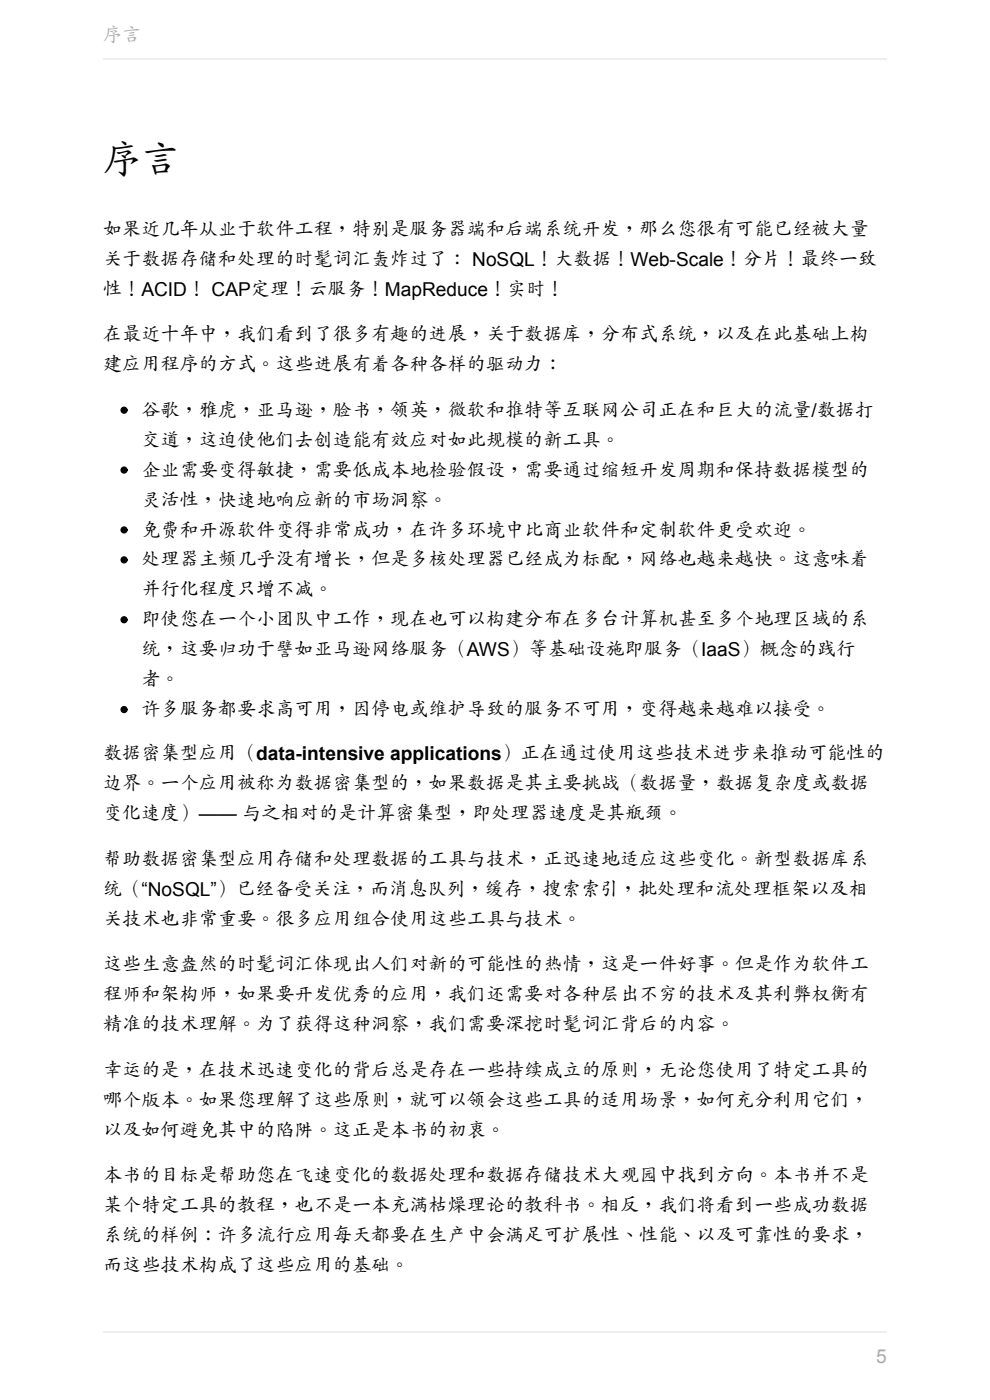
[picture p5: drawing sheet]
<svg xmlns="http://www.w3.org/2000/svg" width="210mm" height="297mm" viewBox="0 0 210 297" stroke-linecap="round" stroke-linejoin="round" font-family="sans-serif">
<defs><g id="words">
<text font-size="8.1" x="21.9" y="36.8">序言</text>
<g font-size="4.1" fill="#aaa">
<text x="21.9" y="8.9">序言</text>
<text x="185.8" y="289.1">5</text>
</g>
<g font-size="4.1">
<text x="21.9" y="50.1">如果近几年从业于软件工程，特别是服务器端和后端系统开发，那么您很有可能已经被大量</text>
<text x="21.9" y="56.4">关于数据存储和处理的时髦词汇轰炸过了： NoSQL！大数据！Web-Scale！分片！最终一致</text>
<text x="21.9" y="62.8">性！ACID！ CAP定理！云服务！MapReduce！实时！</text>
<text x="21.9" y="72.4">在最近十年中，我们看到了很多有趣的进展，关于数据库，分布式系统，以及在此基础上构</text>
<text x="21.9" y="78.8">建应用程序的方式。这些进展有着各种各样的驱动力：</text>
<text x="30" y="88.4">谷歌，雅虎，亚马逊，脸书，领英，微软和推特等互联网公司正在和巨大的流量/数据打</text>
<text x="30" y="94.8">交道，这迫使他们去创造能有效应对如此规模的新工具。</text>
<text x="30" y="101.1">企业需要变得敏捷，需要低成本地检验假设，需要通过缩短开发周期和保持数据模型的</text>
<text x="30" y="107.5">灵活性，快速地响应新的市场洞察。</text>
<text x="30" y="113.8">免费和开源软件变得非常成功，在许多环境中比商业软件和定制软件更受欢迎。</text>
<text x="30" y="120.2">处理器主频几乎没有增长，但是多核处理器已经成为标配，网络也越来越快。这意味着</text>
<text x="30" y="126.5">并行化程度只增不减。</text>
<text x="30" y="132.9">即使您在一个小团队中工作，现在也可以构建分布在多台计算机甚至多个地理区域的系</text>
<text x="30" y="139.2">统，这要归功于譬如亚马逊网络服务（AWS）等基础设施即服务（IaaS）概念的践行</text>
<text x="30" y="145.6">者。</text>
<text x="30" y="151.9">许多服务都要求高可用，因停电或维护导致的服务不可用，变得越来越难以接受。</text>
<text x="21.9" y="161.3">数据密集型应用（data-intensive applications）正在通过使用这些技术进步来推动可能性的</text>
<text x="21.9" y="167.7">边界。一个应用被称为数据密集型的，如果数据是其主要挑战（数据量，数据复杂度或数据</text>
<text x="21.9" y="174">变化速度）—— 与之相对的是计算密集型，即处理器速度是其瓶颈。</text>
<text x="21.9" y="183.7">帮助数据密集型应用存储和处理数据的工具与技术，正迅速地适应这些变化。新型数据库系</text>
<text x="21.9" y="190">统（“NoSQL”）已经备受关注，而消息队列，缓存，搜索索引，批处理和流处理框架以及相</text>
<text x="21.9" y="196.4">关技术也非常重要。很多应用组合使用这些工具与技术。</text>
<text x="21.9" y="206">这些生意盎然的时髦词汇体现出人们对新的可能性的热情，这是一件好事。但是作为软件工</text>
<text x="21.9" y="212.4">程师和架构师，如果要开发优秀的应用，我们还需要对各种层出不穷的技术及其利弊权衡有</text>
<text x="21.9" y="218.7">精准的技术理解。为了获得这种洞察，我们需要深挖时髦词汇背后的内容。</text>
<text x="21.9" y="228.4">幸运的是，在技术迅速变化的背后总是存在一些持续成立的原则，无论您使用了特定工具的</text>
<text x="21.9" y="234.8">哪个版本。如果您理解了这些原则，就可以领会这些工具的适用场景，如何充分利用它们，</text>
<text x="21.9" y="241.1">以及如何避免其中的陷阱。这正是本书的初衷。</text>
<text x="21.9" y="250.8">本书的目标是帮助您在飞速变化的数据处理和数据存储技术大观园中找到方向。本书并不是</text>
<text x="21.9" y="257.1">某个特定工具的教程，也不是一本充满枯燥理论的教科书。相反，我们将看到一些成功数据</text>
<text x="21.9" y="263.5">系统的样例：许多流行应用每天都要在生产中会满足可扩展性、性能、以及可靠性的要求，</text>
<text x="21.9" y="269.8">而这些技术构成了这些应用的基础。</text>
</g>
</g></defs>
<g fill="#000" stroke="#000" stroke-width=".25">
<circle cx="26.3" cy="87" r=".63"/>
<circle cx="26.3" cy="99.7" r=".63"/>
<circle cx="26.3" cy="112.4" r=".63"/>
<circle cx="26.3" cy="118.8" r=".63"/>
<circle cx="26.3" cy="131.5" r=".63"/>
<circle cx="26.3" cy="150.5" r=".63"/>
</g>
<path d="M21.9 12.6h166.2M21.9 282.6h166.2" fill="none" stroke="#eee" stroke-width=".25"/>
<use href="#words"/>
</svg>
